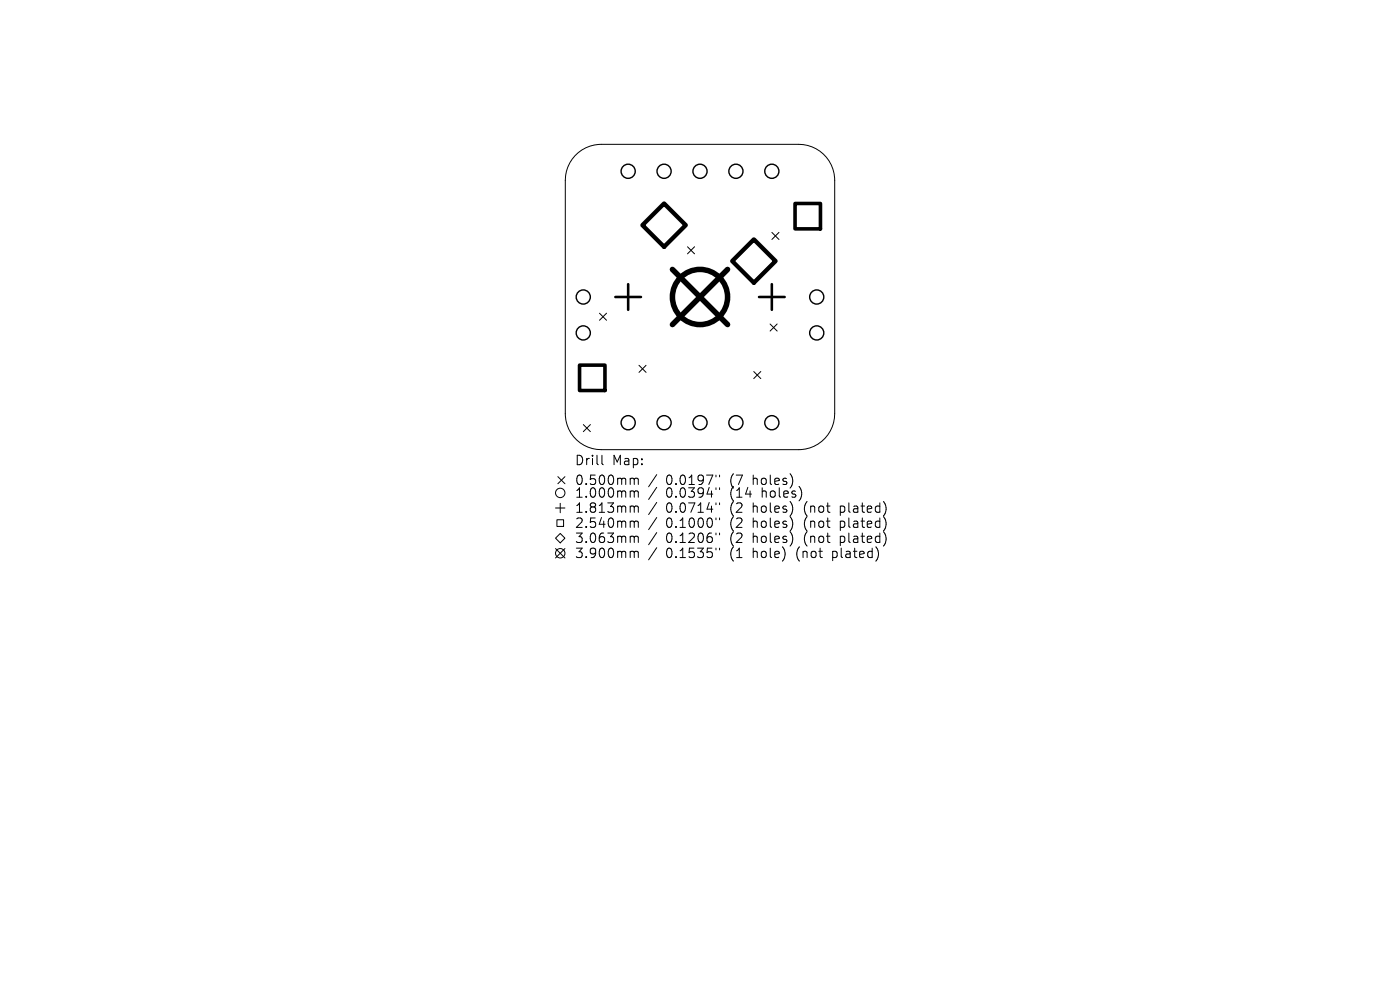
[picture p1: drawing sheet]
<svg xmlns="http://www.w3.org/2000/svg" width="297mm" height="210mm" viewBox="0 0 297 210" stroke-linecap="round" stroke-linejoin="round" font-family="sans-serif">
<defs><g id="words">
<g font-size="2.8">
<text x="121.9" y="99">Drill</text>
<text x="129.9" y="99">Map:</text>
<text x="121.9" y="103.2">0.500mm</text>
<text x="121.9" y="105.9">1.000mm</text>
<text x="141.3" y="103.2">0.0197&quot;</text>
<text x="141.3" y="105.9">0.0394&quot;</text>
<text x="155" y="103.2">(7</text>
<text x="155" y="105.9">(14</text>
<text x="160" y="103.2">holes)</text>
<text x="161.9" y="105.9">holes)</text>
<text x="121.9" y="109.1">1.813mm</text>
<text x="121.9" y="112.3">2.540mm</text>
<text x="141.3" y="109.1">0.0714&quot;</text>
<text x="141.3" y="112.3">0.1000&quot;</text>
<text x="155" y="109.1">(2</text>
<text x="155" y="112.3">(2</text>
<text x="160" y="109.1">holes)</text>
<text x="160" y="112.3">holes)</text>
<text x="171" y="109.1">(not</text>
<text x="171" y="112.3">(not</text>
<text x="178.9" y="109.1">plated)</text>
<text x="178.9" y="112.3">plated)</text>
<text x="121.9" y="115.5">3.063mm</text>
<text x="121.9" y="118.7">3.900mm</text>
<text x="141.3" y="115.5">0.1206&quot;</text>
<text x="141.3" y="118.7">0.1535&quot;</text>
<text x="155" y="115.5">(2</text>
<text x="155" y="118.7">(1</text>
<text x="160" y="115.5">holes)</text>
<text x="160" y="118.7">hole)</text>
<text x="169.4" y="118.7">(not</text>
<text x="171" y="115.5">(not</text>
<text x="177.2" y="118.7">plated)</text>
<text x="178.9" y="115.5">plated)</text>
</g>
</g></defs>
<g fill="none" stroke="#000" stroke-width=".21">
<path d="M122 33a7.6 7.6 0 0 1 5.5-2.4h42a7.6 7.6 0 0 1 7.6 7.6v49.6a7.6 7.6 0 0 1-7.6 7.6h-42a7.6 7.6 0 0 1-7.6-7.6v-49.6a7.6 7.6 0 0 1 2.1-5.2zM145.8 52.3l1.5 1.5M147.3 52.3l-1.5 1.5M163.8 49.3l1.5 1.5M165.3 49.3l-1.5 1.5M127.2 66.4l1.5 1.5M128.7 66.4l-1.5 1.5M135.6 77.5l1.5 1.5M137.1 77.5l-1.5 1.5M159.9 78.8l1.5 1.5M161.4 78.8l-1.5 1.5M163.4 68.7l1.5 1.5"/>
<path d="M164.9 68.7l-1.5 1.5M123.7 90.1l1.5 1.5M125.2 90.1l-1.5 1.5M127.7 96.6v1.7l.3 .3M117.9 107.8h2M117.9 116.4l2 2M118.1 110.3h1.5v1.4h-1.5zM118.4 101.1l1.5 1.5M118.9 113.2l1 1-1 1-1-1zM118.9 106.8v2M119.9 101.1l-1.5 1.5M119.9 116.4l-2 2"/>
<path d="M134 101.4l.5 .1 .1 .2M134 104.1h.3l.3 .3M134 107.3h.3l.3 .3M134 110.5h.3l.3 .3M134 113.7h.3l.3 .3M134 116.9h.3l.3 .3M134.6 101.7l.2-.3 .5 .1 .1 1.3M134.6 101.7v1.1M134.6 104.4v1.1M134.6 107.6v1.1M134.6 110.8v1.1M134.6 114v1.1"/>
<path d="M134.6 117.2v1.1M134.6 104.4l.2-.3 .5 .1 .1 1.3M134.6 107.6l.2-.3 .5 .1 .1 1.3M134.6 110.8l.2-.3 .5 .1 .1 1.3M134.6 114l.2-.3 .5 .1 .1 1.3M134.6 117.2l.2-.3 .5 .1 .1 1.3M139.3 100.7l-1.7 2.6M139.3 103.4l-1.7 2.6M139.3 106.6l-1.7 2.6M139.3 109.8l-1.7 2.6M139.3 113l-1.7 2.6M139.3 116.2l-1.7 2.6"/>
<path d="M151.9 100.8v.4M151.9 103.5v.4M151.9 106.7v.4M151.9 109.9v.4M151.9 113.1v.4M151.9 116.3v.4M152.6 100.8v.4M152.6 103.5v.4M152.6 106.7v.4M152.6 109.9v.4M152.6 113.1v.4M152.6 116.3v.4"/>
<circle cx="118.9" cy="104.6" r="1"/>
<circle cx="118.9" cy="117.4" r="1"/>
</g>
<g fill="none" stroke="#000" stroke-width=".3">
<circle cx="133.3" cy="36.3" r="1.5"/>
<circle cx="140.9" cy="36.3" r="1.5"/>
<circle cx="148.5" cy="36.3" r="1.5"/>
<circle cx="156.1" cy="36.3" r="1.5"/>
<circle cx="163.7" cy="36.3" r="1.5"/>
<circle cx="123.7" cy="70.6" r="1.5"/>
<circle cx="123.7" cy="63" r="1.5"/>
<circle cx="173.3" cy="70.6" r="1.5"/>
<circle cx="173.3" cy="63" r="1.5"/>
<circle cx="133.3" cy="89.7" r="1.5"/>
<circle cx="140.9" cy="89.7" r="1.5"/>
<circle cx="148.5" cy="89.7" r="1.5"/>
<circle cx="156.1" cy="89.7" r="1.5"/>
<circle cx="163.7" cy="89.7" r="1.5"/>
</g>
<path d="M130.5 63h5.5M133.3 60.3v5.4M161 63h5.5M163.7 60.3v5.4" fill="none" stroke="#000" stroke-width=".54"/>
<path d="M168.7 43.2h5.4v5.4h-5.4zM122.9 77.5h5.4v5.3h-5.4z" fill="none" stroke="#000" stroke-width=".76"/>
<path d="M140.9 43.2l4.6 4.6-4.6 4.6-4.6-4.6zM155.3 55.4l4.6-4.6 4.6 4.6-4.6 4.6z" fill="none" stroke="#000" stroke-width=".92"/>
<g fill="none" stroke="#000" stroke-width="1.2">
<path d="M142.7 57.2l11.7 11.7M154.4 57.2l-11.7 11.7"/>
<circle cx="148.5" cy="63" r="5.8"/>
</g>
<use href="#words"/>
</svg>
